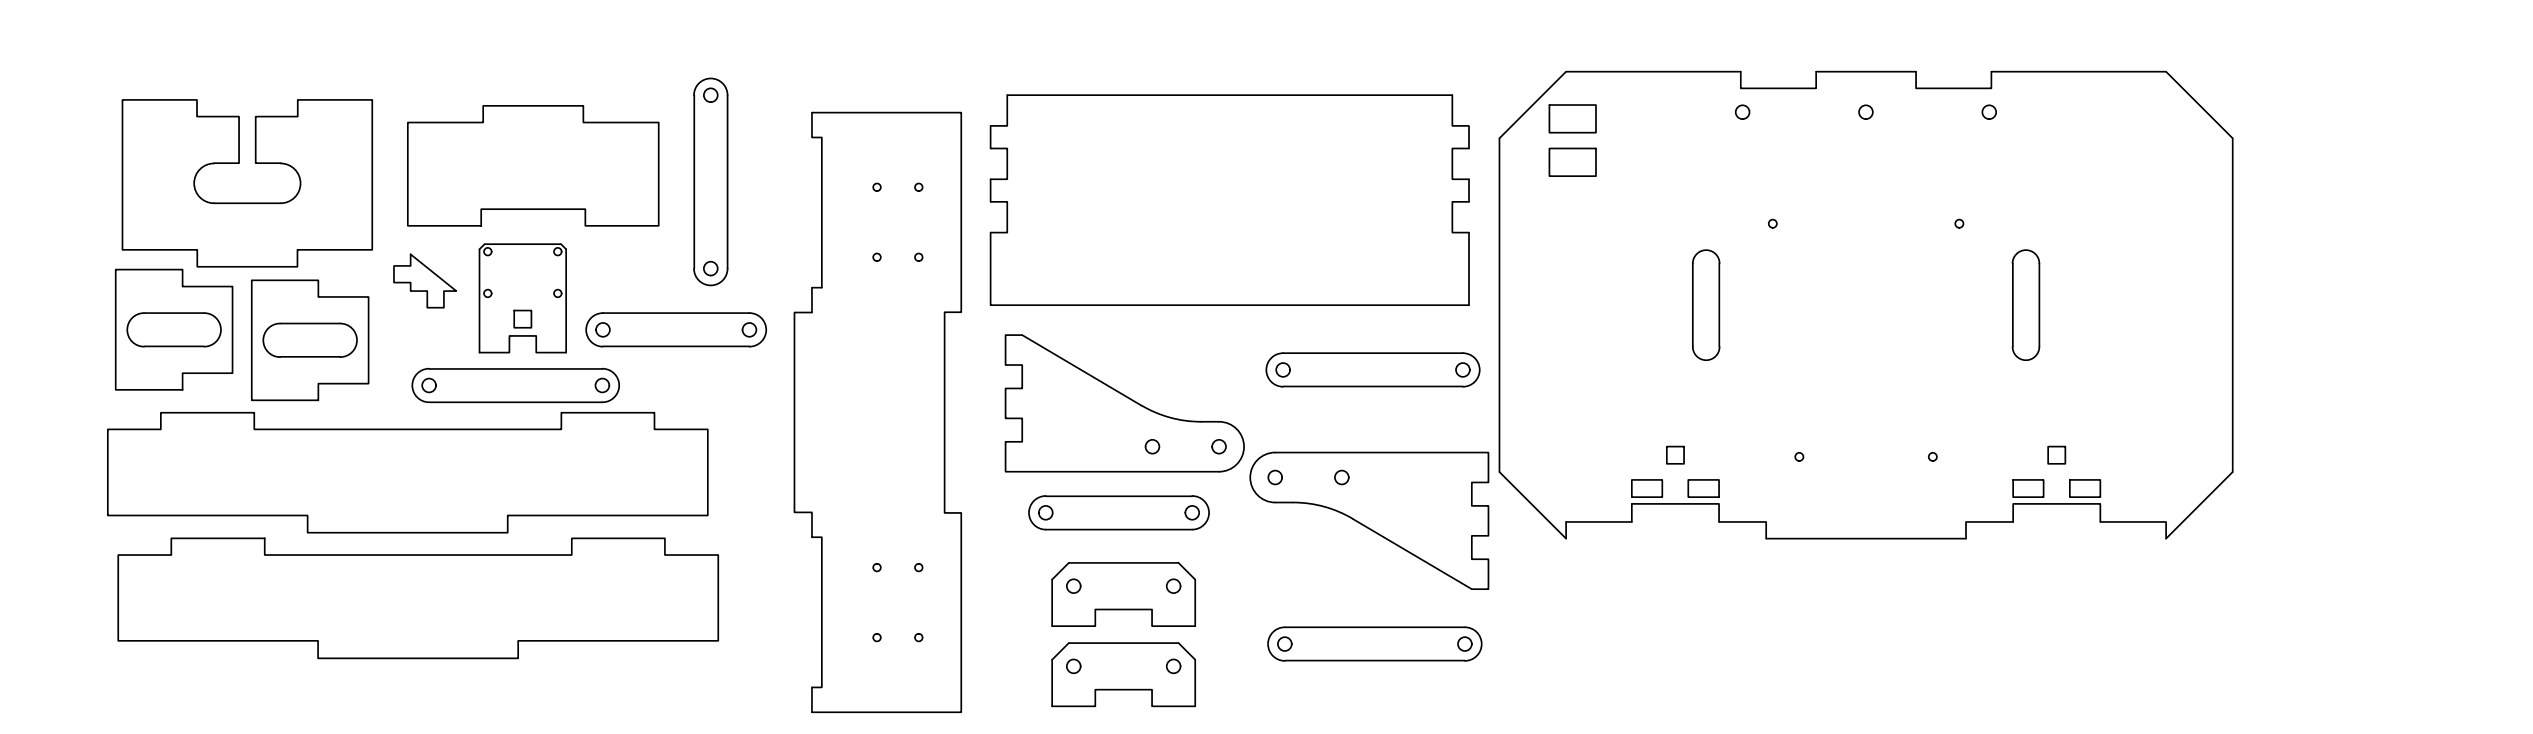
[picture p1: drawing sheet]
<svg xmlns="http://www.w3.org/2000/svg" width="760mm" height="220mm" viewBox="0 0 760 220" stroke-linecap="round" stroke-linejoin="round" font-family="sans-serif">
<!-- layer: Visible (ISO) -->
<g fill="none" stroke="#000" stroke-width=".51">
<path d="M122.3 36.7h22.6v-4.9h30.1v4.9h22.6v31h-22v-5h-31.2v5h-22.1zM208.2 28.6a5 5 0 0 1 5-5.1 5 5 0 0 1 5.1 5.1M208.3 28.5v52.1M218.3 28.5v52.1M243.6 33.8h44.8v59.8h-5v60.2h5v59.8h-44.8v-7.4h2.9v-45.1h-2.9v-7.4h-5.3v-60h5.3v-7.4h2.9v-45.1h-2.9zM302.2 28.5h133.5v9.3h5v6.7h-5v9.3h5v6.7h-5v9.3h5v21.7h-143.5v-21.7h5v-9.3h-5v-6.7h5v-9.3h-5v-6.7h5zM464.8 31.5h14v8.3h-14zM64.2 48.9h7.5v-13.9h-12.6v-5h-22.4v44.9h22.5v5.1h30v-5.1h22.5v-44.9h-22.4v5h-12.6v13.9h7.5M64.2 49a6 6 0 0 0-5.9 6 6 6 0 0 0 5.9 6h20a6 6 0 0 0 6-6 6 6 0 0 0-6-6M449.8 41.5l20-20h52.4v5h22.6v-5h30v5h22.6v-5h52.4l20 20v100.1l-20 19.9v-5h-19.7v-5.4h-26.2v5.4h-14.1v5h-60v-5h-14.1v-5.4h-26.2v5.4h-19.7v5l-20-19.9zM464.8 44.5h14v8.3h-14zM118.2 79.8h5v-3.5l13.7 11h-3.7v5h-5v-5h-5v-2.5h-5z"/>
<path d="M145.4 73.2h22.9l1.5 1.6v30.9h-8.9v-4.9h-8.1v4.9h-9v-30.9zM507.8 79a4 4 0 0 1 4.1-4 4 4 0 0 1 4 4M507.8 79v25a4 4 0 0 0 4.1 4 4 4 0 0 0 4-4M515.8 79v25.1M603.8 79a4 4 0 0 1 4-4 4 4 0 0 1 4 4M603.8 79v25.1M611.8 79v25a4 4 0 0 1-4 4 4 4 0 0 1-4-4M34.7 80.9h20.1v5h15v26h-15v5h-20.1zM43.2 93.9a5 5 0 0 0-5 5 5 5 0 0 0 5 5.1M43.3 93.9h17.9M61.3 93.9a5 5 0 0 1 5 5 5 5 0 0 1-5 5.1M75.5 84.1h20v5h15.1v26h-15.1v5h-20z"/>
<path d="M84 97a5 5 0 0 0-5 5.1 5 5 0 0 0 5 5M84.1 97h17.9M102.1 97a5 5 0 0 1 5 5.1 5 5 0 0 1-5 5M154.3 93.1h5.1v5.2h-5.1zM180.8 93.9h44a5 5 0 0 1 5.1 5 5 5 0 0 1-5.1 5.1M180.9 93.9a5 5 0 0 0-5 5 5 5 0 0 0 5 5.1M208.2 80.6a5 5 0 0 0 5 5 5 5 0 0 0 5.1-5M43.3 103.9h17.9M84.1 107h17.9M128.7 110.6a5 5 0 0 0-5 5 5 5 0 0 0 5 5.1h52.1a5 5 0 0 0 5-5.1 5 5 0 0 0-5.1-5M128.8 110.7h52M180.8 103.9h44.1"/>
<path d="M384.9 105.9h54a5 5 0 0 1 5 5.1 5 5 0 0 1-5 5M384.9 115.9h54M384.9 105.9a5 5 0 0 0-5 5.1 5 5 0 0 0 5 5M32.3 128.8h16v-5h28v5h92.1v-5h27.9v5h16v25.8h-60v5.2h-60v-5.2h-60zM342.5 121.6a35 35 0 0 0 17.8 4.9h5.4a7.5 7.5 0 0 1 7.5 7.5 7.5 7.5 0 0 1-7.5 7.5h-64v-9h5v-7h-5v-9h5v-7h-5v-9h5l35.8 21.2M382.5 135.7h64v9h-5v7h5v9h-5v7h5v9h-5l-35.7-21.1M382.6 135.7a7.5 7.5 0 0 0-7.5 7.5 7.5 7.5 0 0 0 7.5 7.5M500 133.9h5.2v5.2h-5.2zM614.4 133.9h5.2v5.2h-5.2zM313.7 148.8h44M313.7 148.8a5 5 0 0 0-5 5 5 5 0 0 0 5 5h44M357.7 148.8a5 5 0 0 1 5 5 5 5 0 0 1-5 5"/>
<path d="M382.5 150.7h5.5a35 35 0 0 1 17.8 4.9M489.5 143.9h9.2v5.2h-9.2zM506.5 143.9h9.2v5.2h-9.2zM603.9 143.9h9.2v5.2h-9.2zM620.9 143.9h9.2v5.2h-9.2zM35.5 166.5h15.9v-5h28v5h92.1v-5h28v5h16v25.7h-60.1v5.2h-60v-5.2h-59.9zM315.6 173.8l5-5h33l5 5v14h-13v-5h-17v5h-13zM315.6 197.9l5-5h33l5 5v13.9h-13v-5h-17v5h-13zM385.4 188.1a5 5 0 0 0-5 5.1 5 5 0 0 0 5 5M385.5 198.1h53.9M385.5 188.1h53.9M439.5 188.1a5 5 0 0 1 5 5.1 5 5 0 0 1-5 5"/>
<circle cx="213.2" cy="28.6" r="2.07"/>
<circle cx="522.8" cy="33.7" r="2.07"/>
<circle cx="559.8" cy="33.7" r="2.07"/>
<circle cx="596.8" cy="33.7" r="2.07"/>
<circle cx="263.1" cy="56.2" r="1.14"/>
<circle cx="275.6" cy="56.2" r="1.14"/>
<circle cx="146.3" cy="75.5" r="1.14"/>
<circle cx="167.3" cy="75.5" r="1.14"/>
<circle cx="263.1" cy="77.2" r="1.14"/>
<circle cx="275.6" cy="77.2" r="1.14"/>
<circle cx="531.8" cy="67.1" r="1.23"/>
<circle cx="587.8" cy="67.1" r="1.23"/>
<circle cx="146.3" cy="88" r="1.14"/>
<circle cx="167.3" cy="88" r="1.14"/>
<circle cx="180.9" cy="98.9" r="2.07"/>
<circle cx="213.2" cy="80.6" r="2.07"/>
<circle cx="224.8" cy="98.9" r="2.07"/>
<circle cx="128.7" cy="115.6" r="2.07"/>
<circle cx="180.7" cy="115.6" r="2.07"/>
<circle cx="384.9" cy="111" r="2.07"/>
<circle cx="438.9" cy="111" r="2.07"/>
<circle cx="345.7" cy="134" r="2.07"/>
<circle cx="365.7" cy="134" r="2.07"/>
<circle cx="539.8" cy="137" r="1.23"/>
<circle cx="579.8" cy="137" r="1.23"/>
<circle cx="313.7" cy="153.8" r="2.07"/>
<circle cx="357.7" cy="153.8" r="2.07"/>
<circle cx="382.6" cy="143.2" r="2.07"/>
<circle cx="402.5" cy="143.2" r="2.07"/>
<circle cx="263.1" cy="170.2" r="1.14"/>
<circle cx="275.6" cy="170.2" r="1.14"/>
<circle cx="322.1" cy="175.8" r="2.07"/>
<circle cx="352.1" cy="175.8" r="2.07"/>
<circle cx="263.1" cy="191.2" r="1.14"/>
<circle cx="275.6" cy="191.2" r="1.14"/>
<circle cx="322.1" cy="199.9" r="2.07"/>
<circle cx="352.1" cy="199.9" r="2.07"/>
<circle cx="385.4" cy="193.2" r="2.07"/>
<circle cx="439.5" cy="193.2" r="2.07"/>
</g>
</svg>
